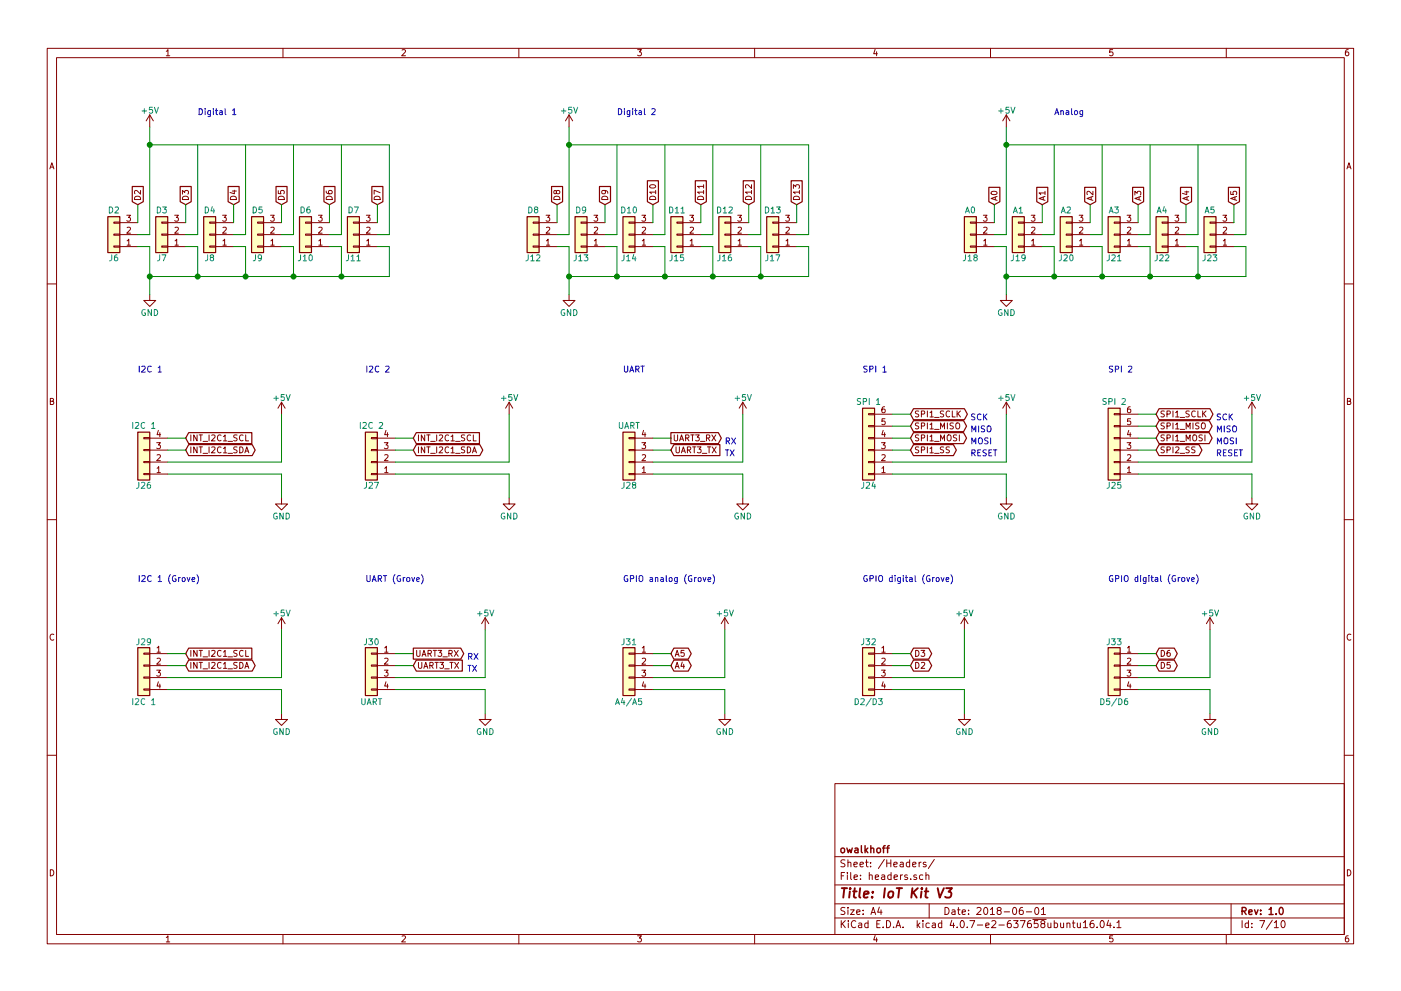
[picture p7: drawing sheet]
<svg xmlns="http://www.w3.org/2000/svg" width="297mm" height="210mm" viewBox="0 0 297 210" stroke-linecap="round" stroke-linejoin="round" font-family="sans-serif">
<g fill="none" stroke="#840000" stroke-width=".21">
<path d="M10 10.3h277v189.9h-277zM12 12.2h273v186.1h-273zM35.3 10.9l.3-.4v1.3M35.3 11.8h.7M60 10.3v1.9M85.2 10.6l.5-.1 .3 .4-.8 .9h.8M110 10.3v1.9M135.2 10.5h.8l-.4 .5 .3 .1 .1 .2-.1 .4-.2 .1-.5-.1M160 10.3v1.9M185.5 10.5l-.3 .9h.8M185.9 11v.8M210 10.3v1.9"/>
<path d="M235.9 10.5h-.6v.6h.6l.1 .5-.3 .2-.4-.1M260 10.3v1.9M285.9 10.5l-.4 .1-.2 .2-.1 .8 .3 .2 .4-.1 .1-.4-.1-.2-.4-.1-.3 .3M10.6 35.8l.4-1.3 .4 1.3M10.7 35.5h.6M31.7 24.4l-.7 1.2M31.7 24.4v2.5M31.7 24.4l.8 1.2M120.6 24.4l-.7 1.2M120.6 24.4v2.5M120.6 24.4l.8 1.2M137.8 39.4a.76 .76 0 0 1 1.2 .2 .74 .74 0 0 1-1.3-.1z"/>
<path d="M149.2 39.5h-1.3l.4 .4M149.2 39.2v.7M159.3 39.2v.8l-.9-.8-.3 .2 .1 .5M168.2 40v-.8l.5 .4 .1-.4h.6l.1 .2-.1 .6M213.4 24.4l-.8 1.2M213.4 24.4v2.5M213.4 24.4l.7 1.2M285.6 35.8l.4-1.3 .4 1.3M285.7 35.5h.6M24.1 47.1h1.3v.3h-1.3zM24.1 49.7h1.3v.2h-1.3zM24.1 52.2h1.3v.2h-1.3z"/>
<path d="M25.4 52.3h3.8M25.4 49.8h3.8M25.4 47.2h3.8M26.9 45.7h.8l-.5 .4 .4 .1v.6l-.2 .1-.5-.1M26.9 51.1l.4-.4v1.3M26.9 48.3l.5-.1 .3 .4-.8 .9h.8M26.9 52h.8M28.6 41.9a.69 .69 0 0 1 .8-.2 .69 .69 0 0 1 .4 .6h-1.3zM29.8 40.4v.8l-.9-.8-.4 .2 .1 .5M34.3 47.1h1.3v.3h-1.3zM34.3 49.7h1.3v.2h-1.3zM34.3 52.2h1.3v.2h-1.3z"/>
<path d="M35.6 52.3h3.8M35.6 49.8h3.8M35.6 47.2h3.8M37 45.7h.8l-.4 .4 .4 .1v.6l-.2 .1-.6-.1M37.1 51.1l.4-.4v1.3M37.1 48.3l.5-.1 .2 .4-.8 .9h.8M37.1 52h.7M38.7 41.2v-.8l.5 .4 .1-.3h.5l.2 .1-.2 .6M38.7 41.9a.69 .69 0 0 1 .8-.2 .69 .69 0 0 1 .5 .6h-1.3zM44.4 47.1h1.3v.3h-1.3zM44.4 49.7h1.3v.2h-1.3zM44.4 52.2h1.3v.2h-1.3z"/>
<path d="M45.7 52.3h3.8M45.7 49.8h3.8M45.7 47.2h3.8M47.2 45.7h.8l-.5 .4 .4 .1v.6l-.1 .1-.6-.1M47.3 51.1l.3-.4v1.3M47.3 48.3l.5-.1 .2 .4-.8 .9h.8M47.3 52h.7M48.9 41.9a.69 .69 0 0 1 .8-.2 .69 .69 0 0 1 .4 .6h-1.3zM49.3 40.5h.8M49.7 40.4v.7l-.9-.3M54.6 47.1h1.3v.3h-1.3zM54.6 49.7h1.3v.2h-1.3z"/>
<path d="M54.6 52.2h1.3v.2h-1.3zM55.9 52.3h3.8M55.9 49.8h3.8M55.9 47.2h3.8M57.4 45.7h.7l-.4 .4 .4 .1v.6l-.2 .1-.5-.1M57.4 51.1l.4-.4v1.3M57.4 48.3l.5-.1 .2 .4-.7 .9h.7M57.4 52h.7M59 40.5v.6h.6v-.6h.5l.2 .1-.2 .5M59.1 41.9a.69 .69 0 0 1 .7-.2 .69 .69 0 0 1 .5 .6h-1.3zM64.8 47.1h1.2v.3h-1.2zM64.8 49.7h1.2v.2h-1.2z"/>
<path d="M64.8 52.2h1.2v.2h-1.2zM66 52.3h3.8M66 49.8h3.8M66 47.2h3.8M67.5 45.7h.8l-.4 .4 .3 .1v.6l-.1 .1-.6-.1M67.6 51.1l.3-.4v1.3M67.6 48.3l.5-.1 .2 .4-.8 .9h.8M67.6 52h.7M69.2 40.5v.4l.3 .2h.7l.2-.2-.1-.4h-.6l-.1 .4 .3 .2M69.2 41.9a.69 .69 0 0 1 .8-.2 .69 .69 0 0 1 .4 .6h-1.2zM74.9 47.1h1.3v.3h-1.3zM74.9 49.7h1.3v.2h-1.3z"/>
<path d="M74.9 52.2h1.3v.2h-1.3zM76.2 52.3h3.8M76.2 49.8h3.8M76.2 47.2h3.8M77.7 45.7h.8l-.5 .4 .4 .1v.6l-.2 .1-.5-.1M77.7 51.1l.4-.4v1.3M77.7 48.3l.5-.1 .3 .4-.8 .9h.8M77.7 52h.8M79.4 41.9a.69 .69 0 0 1 .8-.2 .69 .69 0 0 1 .4 .6h-1.3zM80.6 40.9l-1.3-.5v.8M113 47.1h1.3v.3h-1.3zM113 49.7h1.3v.2h-1.3z"/>
<path d="M113 52.2h1.3v.2h-1.3zM114.3 52.3h3.8M114.3 49.8h3.8M114.3 47.2h3.8M115.8 45.7h.8l-.5 .4 .4 .1v.6l-.2 .1-.5-.1M115.8 51.1l.4-.4v1.3M115.8 48.3l.5-.1 .3 .4-.8 .9h.8M115.8 52h.8M117.5 41.9a.69 .69 0 0 1 .8-.2 .69 .69 0 0 1 .4 .6h-1.3zM118 40.6l.2-.2 .4 .1 .1 .1-.1 .4-.4 .1-.2-.1-.2-.5h-.3v.5l.2 .1 .3-.2M123.2 47.1h1.3v.3h-1.3zM123.2 49.7h1.3v.2h-1.3z"/>
<path d="M123.2 52.2h1.3v.2h-1.3zM124.5 52.3h3.8M124.5 49.8h3.8M124.5 47.2h3.8M125.9 45.7h.8l-.4 .4 .4 .1v.6l-.2 .1-.6-.1M126 51.1l.4-.4v1.3M126 48.3l.5-.1 .2 .4-.8 .9h.8M126 52h.7M127.6 41.9a.69 .69 0 0 1 .8-.2 .69 .69 0 0 1 .5 .6h-1.3zM128.1 40.4l.3 .2-.1 .4-.6 .1-.1-.5 .2-.2 .7 .1 .4 .3v.2M133.3 47.1h1.3v.3h-1.3zM133.3 49.7h1.3v.2h-1.3z"/>
<path d="M133.3 52.2h1.3v.2h-1.3zM134.6 52.3h3.8M134.6 49.8h3.8M134.6 47.2h3.8M136.1 45.7h.8l-.5 .4 .4 .1v.6l-.1 .1-.6-.1M136.2 51.1l.3-.4v1.3M136.2 48.3l.5-.1 .2 .4-.8 .9h.8M136.2 52h.7M137.8 41.9a.69 .69 0 0 1 .8-.2 .69 .69 0 0 1 .4 .6h-1.3zM139 40.8h-1.3l.4 .3M139 40.4v.7M143.5 47.1h1.3v.3h-1.3z"/>
<path d="M143.5 49.7h1.3v.2h-1.3zM143.5 52.2h1.3v.2h-1.3zM144.8 52.3h3.8M144.8 49.8h3.8M144.8 47.2h3.8M146.3 45.7h.7l-.4 .4 .4 .1v.6l-.2 .1-.5-.1M146.3 51.1l.4-.4v1.3M146.3 48.3l.5-.1 .2 .4-.7 .9h.7M146.3 52h.7M148 41.9a.69 .69 0 0 1 .7-.2 .69 .69 0 0 1 .5 .6h-1.3zM149.2 40.8h-1.3l.4 .3M149.2 40.4v.7"/>
<path d="M153.7 47.1h1.2v.3h-1.2zM153.7 49.7h1.2v.2h-1.2zM153.7 52.2h1.2v.2h-1.2zM154.9 52.3h3.8M154.9 49.8h3.8M154.9 47.2h3.8M156.4 45.7h.8l-.4 .4 .3 .1v.6l-.1 .1-.6-.1M156.5 51.1l.3-.4v1.3M156.5 48.3l.5-.1 .2 .4-.8 .9h.8M156.5 52h.7M158.1 41.9a.69 .69 0 0 1 .8-.2 .69 .69 0 0 1 .4 .6h-1.2zM159.3 40.8h-1.2l.3 .3"/>
<path d="M159.3 40.4v.7M163.8 47.1h1.3v.3h-1.3zM163.8 49.7h1.3v.2h-1.3zM163.8 52.2h1.3v.2h-1.3zM165.1 52.3h3.8M165.1 49.8h3.8M165.1 47.2h3.8M166.6 45.7h.8l-.5 .4 .4 .1v.6l-.2 .1-.5-.1M166.6 51.1l.4-.4v1.3M166.6 48.3l.5-.1 .3 .4-.8 .9h.8M166.6 52h.8M168.3 41.9a.69 .69 0 0 1 .8-.2 .69 .69 0 0 1 .4 .6h-1.3z"/>
<path d="M169.5 40.8h-1.3l.4 .3M169.5 40.4v.7M205.7 47.1h1.3v.3h-1.3zM205.7 49.7h1.3v.2h-1.3zM205.7 52.2h1.3v.2h-1.3zM207 52.3h3.8M207 49.8h3.8M207 47.2h3.8M208.5 45.7h.8l-.5 .4 .4 .1v.6l-.2 .1-.5-.1M208.6 51.1l.3-.4v1.3M208.6 48.3l.4-.1 .3 .4-.8 .9h.8M208.6 52h.7"/>
<path d="M210.2 40.8a.76 .76 0 0 1 1.2 .2 .74 .74 0 0 1-1.3-.1zM211 41.8v.6M211.4 41.7l-1.3 .4 1.3 .4M215.9 47.1h1.3v.3h-1.3zM215.9 49.7h1.3v.2h-1.3zM215.9 52.2h1.3v.2h-1.3zM217.2 52.3h3.8M217.2 49.8h3.8M217.2 47.2h3.8M218.6 45.7h.8l-.4 .4 .4 .1v.6l-.2 .1-.6-.1M218.7 51.1l.4-.4v1.3M218.7 48.3l.5-.1 .2 .4-.8 .9h.8"/>
<path d="M218.7 52h.7M221.2 41.8v.6M221.6 41.7l-1.3 .4 1.3 .4M221.6 40.9h-1.3l.3 .4M221.6 40.6v.7M226.1 47.1h1.2v.3h-1.2zM226.1 49.7h1.2v.2h-1.2zM226.1 52.2h1.2v.2h-1.2zM227.3 52.3h3.8M227.3 49.8h3.8M227.3 47.2h3.8M228.8 45.7h.8l-.4 .4 .3 .1v.6l-.1 .1-.6-.1"/>
<path d="M228.9 51.1l.3-.4v1.3M228.9 48.3l.5-.1 .2 .4-.8 .9h.8M228.9 52h.7M231.3 41.8v.6M231.7 41.7l-1.2 .4 1.2 .4M231.7 40.6v.8l-.9-.8-.3 .2 .1 .5M236.2 47.1h1.3v.3h-1.3zM236.2 49.7h1.3v.2h-1.3zM236.2 52.2h1.3v.2h-1.3zM237.5 52.3h3.8M237.5 49.8h3.8M237.5 47.2h3.8"/>
<path d="M239 45.7h.8l-.5 .4 .4 .1v.6l-.2 .1-.5-.1M239 51.1l.4-.4v1.3M239 48.3l.5-.1 .3 .4-.8 .9h.8M239 52h.8M240.6 41.4v-.8l.5 .4 .1-.4h.6l.1 .2-.1 .6M241.5 41.8v.6M241.9 41.7l-1.3 .4 1.3 .4M246.4 47.1h1.2v.3h-1.2zM246.4 49.7h1.2v.2h-1.2zM246.4 52.2h1.2v.2h-1.2zM247.6 52.3h3.9M247.6 49.8h3.9"/>
<path d="M247.6 47.2h3.9M249.1 45.7h.8l-.4 .4 .4 .1v.6l-.2 .1-.6-.1M249.2 51.1l.4-.4v1.3M249.2 48.3l.5-.1 .2 .4-.8 .9h.8M249.2 52h.7M251.2 40.7h.8M251.6 40.5v.8l-.9-.3M251.7 41.8v.6M252 41.7l-1.2 .4 1.2 .4M256.5 47.1h1.3v.3h-1.3zM256.5 49.7h1.3v.2h-1.3zM256.5 52.2h1.3v.2h-1.3z"/>
<path d="M257.8 52.3h3.8M257.8 49.8h3.8M257.8 47.2h3.8M259.3 45.7h.8l-.5 .4 .4 .1v.6l-.2 .1-.5-.1M259.4 51.1l.3-.4v1.3M259.4 48.3l.4-.1 .3 .4-.8 .9h.8M259.4 52h.7M260.9 40.6v.6l.6 .1v-.7h.6l.1 .2-.1 .5M261.8 41.8v.6M262.2 41.7l-1.3 .4 1.3 .4M10 60.2h2M31.7 62.5v1.2h1.3l-1.3 1.3-1.2-1.3h1.2"/>
<path d="M120.6 62.5v1.2h1.3l-1.3 1.3-1.2-1.3h1.2M213.4 62.5v1.2h1.2l-1.2 1.3-1.3-1.3h1.3M285 60.2h2M10.7 85.1h.5l.1-.5-.6-.1v1.3h.5l.2-.4-.3-.3M30.5 92.8h1.2v.3h-1.2zM30.5 95.4h1.2v.2h-1.2zM30.5 97.9h1.2v.3h-1.2zM31.7 98h3.9M31.7 95.5h3.9M31.7 93h3.9M33.2 93.9h.8l-.4 .5 .4 .1v.6l-.2 .1-.6-.1M33.3 99.4l.4-.4v1.3"/>
<path d="M33.3 96.6l.5-.1 .2 .3-.8 .9h.8M33.6 91.3l-.3 .9h.8M33.9 91.8v.9M40.5 92.3v1.2M40.5 94.8v1.3M41.8 94.8v1.3l-.7-1.3v1.3M41.8 92.3v1.2l-.7-1.2v1.2M42.2 92.3h.7M42.2 94.8h.7M42.6 92.3v1.2M42.6 94.8v1.3M43.1 93.6h.9"/>
<path d="M43.1 96.2h.9M44.3 92.3v1.2M44.3 94.8v1.3M44.9 94.9l.5-.1 .2 .4-.8 .9h.8M44.9 92.4l.5-.1 .2 .3-.8 .9h.8M46.9 94.9a.56 .56 0 0 0-.8 .5 .56 .56 0 0 0 .8 .6M46.9 92.4a.56 .56 0 0 0-.8 .5 .56 .56 0 0 0 .8 .5M47.4 95.2l.3-.4v1.3M47.4 92.6l.3-.3v1.2M47.4 96.1h.7M47.4 93.5h.7M48.3 93.6h1"/>
<path d="M48.3 96.2h1M50.3 94.9h-.6l-.1 .4a.54 .54 0 0 1 .6 .7l-.2 .1-.4-.1M50.3 92.3h-.6l-.1 .5a.54 .54 0 0 1 .6 .6l-.2 .1h-.4M50.8 94.8a.64 .64 0 0 1 .7 .6 .64 .64 0 0 1-.7 .7zM51.5 92.4a.56 .56 0 0 0-.7 .5 .56 .56 0 0 0 .7 .5M51.9 96.1l.4-1.3 .5 1.3M52 95.7h.6M52.1 92.3v1.2h.6M59.7 85.3l-.8 1.3M59.7 85.3v2.6M59.7 85.3l.8 1.3M78.7 92.8h1.3v.3h-1.3z"/>
<path d="M78.7 95.4h1.3v.2h-1.3zM78.7 97.9h1.3v.3h-1.3zM80 98h3.8M80 95.5h3.8M80 93h3.8M81.5 93.9h.8l-.5 .5 .4 .1v.6l-.2 .1-.5-.1M81.6 99.4l.3-.4v1.3M81.6 96.6l.4-.1 .3 .3-.8 .9h.8M81.8 91.3l-.2 .9h.7M82.1 91.8v.9M88.7 92.3v1.2M88.7 94.8v1.3"/>
<path d="M90 94.8v1.3l-.7-1.3v1.3M90 92.3v1.2l-.7-1.2v1.2M90.5 92.3h.7M90.5 94.8h.7M90.8 92.3v1.2M90.8 94.8v1.3M91.3 93.6h1M91.3 96.2h1M92.6 92.3v1.2M92.6 94.8v1.3M93.1 94.9l.5-.1 .3 .4-.8 .9h.8M93.1 92.4l.5-.1 .3 .3-.8 .9h.8"/>
<path d="M95.1 94.9a.56 .56 0 0 0-.7 .5 .56 .56 0 0 0 .7 .6M95.1 92.4a.56 .56 0 0 0-.7 .5 .56 .56 0 0 0 .7 .5M95.6 95.2l.4-.4v1.3M95.6 92.6l.4-.3v1.2M95.6 96.1h.7M95.6 93.5h.7M96.6 93.6h1M96.6 96.2h1M98.5 94.9h-.6v.4a.54 .54 0 0 1 .6 .7l-.2 .1-.5-.1M98.5 92.3h-.6v.5a.54 .54 0 0 1 .6 .6l-.2 .1h-.5M99.1 94.8a.64 .64 0 0 1 .7 .6 .64 .64 0 0 1-.7 .7zM99.8 92.4a.56 .56 0 0 0-.8 .5 .56 .56 0 0 0 .8 .5"/>
<path d="M100.2 96.1l.4-1.3 .4 1.3M100.3 95.7h.6M100.4 92.3v1.2h.6M107.9 85.3l-.7 1.3M107.9 85.3v2.6M107.9 85.3l.8 1.3M133.3 92.8h1.3v.3h-1.3zM133.3 95.4h1.3v.2h-1.3zM133.3 97.9h1.3v.3h-1.3zM134.6 98h3.8M134.6 95.5h3.8M134.6 93h3.8"/>
<path d="M136.1 93.9h.8l-.5 .5 .4 .1v.6l-.1 .1-.6-.1M136.2 99.4l.3-.4v1.3M136.2 96.6l.5-.1 .2 .3-.8 .9h.8M136.4 91.3l-.2 .9h.7M136.8 91.8v.9M143 92.3v1l.2 .2h.2l.3-.2v-1M143.3 94.8v1l.3 .3h.2l.2-.3v-1M144.1 93.5l.4-1.2 .4 1.2M144.2 93.2h.6M144.5 96.1l.4-1.3 .4 1.3M144.6 95.7h.6M145.4 92.9h.6v-.5l-.6-.1v1.2"/>
<path d="M145.7 92.9l.4 .6M145.7 95.5l.7-.1v-.5l-.7-.1v1.3M146 95.5l.5 .6M146.5 92.3h.7M146.8 92.3v1.2M146.8 94.8h.7M147.2 94.8v1.3M147.5 92.3h.8l-.5 .5 .4 .1v.5l-.2 .1-.5-.1M147.9 94.8h.7l-.4 .5 .4 .1v.6l-.2 .1-.5-.1M148.5 93.6h1M148.9 96.2h1M149.8 92.9h.6v-.5l-.6-.1v1.2"/>
<path d="M150 94.8h.7M150.1 92.9l.4 .6M150.3 94.8v1.3M150.9 92.3l.9 1.2M151 94.8l.8 1.3M151.8 92.3l-.9 1.2M151.8 94.8l-.8 1.3M157.5 85.3l-.8 1.3M157.5 85.3v2.6M157.5 85.3l.7 1.3M184.1 87.8h1.3v.2h-1.3zM184.1 90.3h1.3v.2h-1.3z"/>
<path d="M184.1 92.8h1.3v.3h-1.3zM184.1 95.4h1.3v.2h-1.3zM184.1 97.9h1.3v.3h-1.3zM185.4 98h3.8M185.4 95.5h3.8M185.4 93h3.8M185.4 90.4h3.8M185.4 87.9h3.8M186.9 93.9h.8l-.5 .5 .4 .1v.6l-.1 .1-.6-.1M187 99.4l.3-.4v1.3M187 96.6l.5-.1 .2 .3-.8 .9h.8M187.2 91.3l-.2 .9h.7"/>
<path d="M187.6 86.3l-.4 .1-.2 .2v.7l.2 .3 .4-.2v-.6h-.4l-.2 .2M187.6 91.8v.9M187.6 88.8h-.6v.6h.6v.6l-.1 .1-.5-.1M194.8 94.9h-.6l-.1 .4a.54 .54 0 0 1 .6 .7l-.1 .1-.5-.1M194.8 92.3h-.6l-.1 .5a.54 .54 0 0 1 .6 .6l-.1 .1h-.5M194.8 89.8h-.6l-.1 .4a.54 .54 0 0 1 .6 .7l-.1 .1-.5-.1M194.8 87.2h-.6l-.1 .5a.54 .54 0 0 1 .6 .6l-.1 .2-.5-.1M195.4 95.5l.6-.1v-.5l-.6-.1v1.3M195.4 92.9h.6v-.5l-.6-.1v1.2M195.4 90.4l.6-.1v-.5l-.6-.1v1.3M195.4 87.9l.6-.1v-.5l-.6-.1v1.3M196.6 87.2v1.3"/>
<path d="M196.6 89.7v1.3M196.6 92.3v1.2M196.6 94.8v1.3M197.2 95.2l.3-.4v1.3M197.2 92.6l.3-.3v1.2M197.2 90.1l.3-.4v1.3M197.2 87.5l.3-.3v1.3M197.2 96.1h.7M197.2 93.5h.7M197.2 91h.7M197.2 88.5h.7M198.1 93.6h1"/>
<path d="M198.1 96.2h1M198.1 91.1h1M198.1 88.6h1M199.4 93.5v-1.2l.4 .9 .5-.9v1.2M199.4 91v-1.3l.4 .9 .5-.9v1.3M200.1 94.9h-.6l-.1 .4a.54 .54 0 0 1 .6 .7l-.2 .1-.4-.1M200.1 87.2h-.6l-.1 .5a.54 .54 0 0 1 .6 .6l-.2 .2-.4-.1M200.9 92.5l.2-.2h.4l.2 .8a.42 .42 0 0 1-.3 .4 .42 .42 0 0 1-.4 0l-.2-.4zM200.9 89.7v1.3M201.3 94.9h-.6l-.1 .4a.54 .54 0 0 1 .6 .7l-.1 .1-.5-.1M201.3 87.3a.56 .56 0 0 0-.7 .5 .56 .56 0 0 0 .7 .5M201.9 87.2v1.3h.6"/>
<path d="M202.1 89.8h-.6v.4a.54 .54 0 0 1 .6 .7l-.2 .1-.5-.1M202.7 89.9l.2-.2 .4 .1 .2 .8a.42 .42 0 0 1-.2 .4 .42 .42 0 0 1-.5-.1l-.2-.3zM202.8 92.3h-.6v.5a.54 .54 0 0 1 .6 .6l-.2 .1h-.5M202.9 87.2v1.3M203.1 87.7l.5 .8M203.4 92.3v1.2M203.6 87.2l-.7 .7M213.4 85.3v2.6M213.4 85.3l-.8 1.3M213.4 85.3l.7 1.3M236.2 87.8h1.3v.2h-1.3zM236.2 90.3h1.3v.2h-1.3z"/>
<path d="M236.2 92.8h1.3v.3h-1.3zM236.2 95.4h1.3v.2h-1.3zM236.2 97.9h1.3v.3h-1.3zM237.5 98h3.8M237.5 95.5h3.8M237.5 93h3.8M237.5 90.4h3.8M237.5 87.9h3.8M239 93.9h.8l-.5 .5 .4 .1v.6l-.2 .1-.5-.1M239 99.4l.4-.4v1.3M239 96.6l.5-.1 .3 .3-.8 .9h.8M239.3 91.3l-.3 .9h.8"/>
<path d="M239.6 86.3l-.3 .1-.2 .2-.1 .7 .3 .3 .4-.2-.1-.6h-.3l-.3 .2M239.6 91.8v.9M239.7 88.8h-.6l-.1 .6h.7v.6l-.2 .1-.5-.1M246.9 94.9h-.6l-.1 .4a.54 .54 0 0 1 .6 .7l-.2 .1-.4-.1M246.9 92.3h-.6l-.1 .5a.54 .54 0 0 1 .6 .6l-.2 .1h-.4M246.9 89.8h-.6l-.1 .4a.54 .54 0 0 1 .6 .7l-.2 .1-.4-.1M246.9 87.2h-.6l-.1 .5a.54 .54 0 0 1 .6 .6l-.2 .2-.4-.1M247.4 95.5l.6-.1 .1-.5-.7-.1v1.3M247.4 92.9h.6l.1-.5-.7-.1v1.2M247.4 90.4l.6-.1 .1-.5-.7-.1v1.3M247.4 87.9l.6-.1 .1-.5-.7-.1v1.3M248.7 87.2v1.3"/>
<path d="M248.7 89.7v1.3M248.7 92.3v1.2M248.7 94.8v1.3M249.3 94.9l.4-.1 .3 .4-.8 .9h.8M249.3 92.6l.3-.3v1.2M249.3 90.1l.3-.4v1.3M249.3 87.5l.3-.3v1.3M249.3 93.5h.7M249.3 91h.7M249.3 88.5h.7M250.2 93.6h1M250.2 96.2h1"/>
<path d="M250.2 91.1h1M250.2 88.6h1M251.5 93.5v-1.2l.4 .9 .4-.9v1.2M251.5 91v-1.3l.4 .9 .4-.9v1.3M252.1 94.9h-.6v.4a.54 .54 0 0 1 .6 .7l-.2 .1-.5-.1M252.1 87.2h-.6v.5a.54 .54 0 0 1 .6 .6l-.2 .2-.5-.1M252.9 92.5l.3-.2h.3l.2 .8a.42 .42 0 0 1-.2 .4 .42 .42 0 0 1-.4 0l-.2-.4zM252.9 89.7v1.3M253.4 94.9h-.6l-.1 .4a.54 .54 0 0 1 .6 .7l-.2 .1-.4-.1M253.4 87.3a.56 .56 0 0 0-.8 .5 .56 .56 0 0 0 .8 .5M254 87.2v1.3h.6M254.2 89.8h-.6l-.1 .4a.54 .54 0 0 1 .7 .7l-.2 .1-.5-.1"/>
<path d="M254.8 89.9l.2-.2 .4 .1 .1 .8a.42 .42 0 0 1-.2 .4 .42 .42 0 0 1-.4-.1l-.2-.3zM254.9 92.3h-.6v.5a.54 .54 0 0 1 .6 .6l-.2 .1h-.5M255 87.2v1.3M255.2 87.7l.5 .8M255.5 92.3v1.2M255.7 87.2l-.7 .7M265.4 85.3l-.7 1.3M265.4 85.3v2.6M265.4 85.3l.8 1.3M285.7 85.1h.5l.1-.5-.6-.1v1.3h.5l.2-.4-.3-.3M10 110.3h2M30.5 100.5h1.2v.2h-1.2z"/>
<path d="M31.7 100.6h3.9M33.3 100.3h.7M59.7 105.7v1.2h1.3l-1.3 1.3-1.3-1.3h1.3M78.7 100.5h1.3v.2h-1.3zM80 100.6h3.8M81.6 100.3h.7M107.9 105.7v1.2h1.3l-1.3 1.3-1.2-1.3h1.2M133.3 100.5h1.3v.2h-1.3zM134.6 100.6h3.8M136.2 100.3h.7M157.5 105.7v1.2h1.2l-1.2 1.3-1.3-1.3h1.3M184.1 100.5h1.3v.2h-1.3z"/>
<path d="M185.4 100.6h3.8M187 100.3h.7M213.4 105.7v1.2h1.2l-1.2 1.3-1.3-1.3h1.3M236.2 100.5h1.3v.2h-1.3zM237.5 100.6h3.8M239 100.3h.8M265.4 105.7v1.2h1.3l-1.3 1.3-1.2-1.3h1.2M285 110.3h2M11.4 134.6a.58 .58 0 0 0-.8 .6 .58 .58 0 0 0 .8 .5M30.5 138.6h1.2v.2h-1.2zM31.7 138.7h3.9M33.3 137.5l.4-.4v1.3"/>
<path d="M33.3 139.7l.5-.1 .2 .4-.8 .9h.8M33.3 138.4h.7M40.5 138v1.3M41.8 138v1.3l-.7-1.3v1.3M42.2 138h.7M42.6 138v1.3M43.1 139.4h.9M44.3 138v1.3M44.9 138.1l.5-.1 .2 .3-.8 1h.8M46.9 138.1a.56 .56 0 0 0-.8 .5 .56 .56 0 0 0 .8 .5M47.4 138.3l.3-.3v1.3M47.4 139.3h.7"/>
<path d="M48.3 139.4h1M50.3 138h-.6l-.1 .5a.54 .54 0 0 1 .6 .6l-.2 .2-.4-.1M51.5 138.1a.56 .56 0 0 0-.7 .5 .56 .56 0 0 0 .7 .5M52.1 138v1.3h.6M59.7 131.1v2.5M59.7 131.1l-.8 1.2M59.7 131.1l.8 1.2M78.7 138.6h1.3v.2h-1.3zM80 138.7h3.8M81.6 137.5l.3-.4v1.3M81.6 139.7l.4-.1 .3 .4-.8 .9h.8M81.6 138.4h.7"/>
<path d="M88.3 138v1l.3 .3h.2l.3-.3v-1M89.5 139.3l.4-1.3 .4 1.3M89.6 138.9h.6M90.8 138.7l.6-.1v-.5l-.6-.1v1.3M91.1 138.7l.4 .6M91.8 138h.8M92.2 138v1.3M92.9 138h.7l-.4 .5 .4 .1v.5l-.2 .2-.5-.2M93.9 139.4h1M95.2 138.7l.6-.1v-.5l-.6-.1v1.3M95.5 138.7l.4 .6M96.3 138l.9 1.3"/>
<path d="M97.2 138l-.9 1.3M102.9 131.1l-.8 1.2M102.9 131.1v2.5M102.9 131.1l.7 1.2M133.3 138.6h1.3v.2h-1.3zM134.6 138.7h3.8M136.2 137.5l.3-.4v1.3M136.2 139.7l.5-.1 .2 .4-.8 .9h.8M136.2 138.4h.7M143.2 139.3l.4-1.3 .4 1.3M143.3 138.9h.6M145 138h-.6v.6h.6v.5l-.1 .2-.5-.2"/>
<path d="M153.7 131.1l-.8 1.2M153.7 131.1v2.5M153.7 131.1l.7 1.2M184.1 138.6h1.3v.2h-1.3zM185.4 138.7h3.8M187 137.5l.3-.4v1.3M187 139.7l.5-.1 .2 .4-.8 .9h.8M187 138.4h.7M194.1 138a.64 .64 0 0 1 .8 .6 .64 .64 0 0 1-.8 .7zM195.3 138h.8l-.5 .5 .4 .1v.5l-.2 .2-.5-.2M204.5 131.1l-.8 1.2M204.5 131.1v2.5"/>
<path d="M204.5 131.1l.7 1.2M236.2 138.6h1.3v.2h-1.3zM237.5 138.7h3.8M239 137.5l.4-.4v1.3M239 139.7l.5-.1 .3 .4-.8 .9h.8M239 138.4h.8M246.2 138a.64 .64 0 0 1 .7 .6 .64 .64 0 0 1-.7 .7zM248 138h-.4l-.1 .3-.1 .7 .2 .3 .5-.2-.1-.6h-.4l-.2 .2M256.5 131.1l-.7 1.2M256.5 131.1v2.5M256.5 131.1l.8 1.2M286.4 134.6a.58 .58 0 0 0-.8 .6 .58 .58 0 0 0 .8 .5"/>
<path d="M30.5 146.2h1.2v.2h-1.2zM30.5 143.6h1.2v.3h-1.2zM30.5 141.1h1.2v.2h-1.2zM31.7 141.2h3.9M31.7 143.8h3.9M31.7 146.3h3.9M33.2 142.2h.8l-.4 .5 .4 .1v.5l-.2 .2-.6-.2M33.6 144.6l-.3 1h.8M33.9 145.1v.9M40.5 140.5v1.3M41.8 140.5v1.3l-.7-1.3v1.3M42.2 140.5h.7"/>
<path d="M42.6 140.5v1.3M43.1 141.9h.9M44.3 140.5v1.3M44.9 140.6l.5-.1 .2 .4-.8 .9h.8M46.9 140.6a.56 .56 0 0 0-.8 .6 .56 .56 0 0 0 .8 .5M47.4 140.9l.3-.4v1.3M47.4 141.8h.7M48.3 141.9h1M50.3 140.6h-.6l-.1 .4a.54 .54 0 0 1 .6 .7l-.2 .1-.4-.1M50.8 140.5a.64 .64 0 0 1 .7 .7 .64 .64 0 0 1-.7 .6zM51.9 141.8l.4-1.3 .5 1.3M52 141.4h.6"/>
<path d="M59.7 151.4v1.2h1.3l-1.3 1.3-1.3-1.3h1.3M78.7 146.2h1.3v.2h-1.3zM78.7 143.6h1.3v.3h-1.3zM78.7 141.1h1.3v.2h-1.3zM80 141.2h3.8M80 143.8h3.8M80 146.3h3.8M81.5 142.2h.8l-.5 .5 .4 .1v.5l-.2 .2-.5-.2M81.8 144.6l-.2 1h.7M82.1 145.1v.9M88.7 140.5v1l.3 .3h.2l.2-.3v-1M89.9 141.8l.4-1.3 .4 1.3"/>
<path d="M90 141.4h.6M91.1 141.2l.6-.1 .1-.5-.7-.1v1.3M91.4 141.2l.4 .6M92.2 140.5h.7M92.6 140.5v1.3M93.2 140.5h.8l-.4 .5 .4 .1v.6l-.2 .1-.6-.1M94.3 141.9h.9M95.4 140.5h.7M95.7 140.5v1.3M96.4 140.5l.8 1.3M97.2 140.5l-.8 1.3M102.9 151.4v1.2h1.2l-1.2 1.3-1.3-1.3h1.3"/>
<path d="M133.3 146.2h1.3v.2h-1.3zM133.3 143.6h1.3v.3h-1.3zM133.3 141.1h1.3v.2h-1.3zM134.6 141.2h3.8M134.6 143.8h3.8M134.6 146.3h3.8M136.1 142.2h.8l-.5 .5 .4 .1v.5l-.1 .2-.6-.2M136.4 144.6l-.2 1h.7M136.8 145.1v.9M143.2 141.8l.4-1.3 .4 1.3M143.3 141.4h.6M144.7 140.5l-.3 .9h.7"/>
<path d="M145 140.9v.9M153.7 151.4v1.2h1.2l-1.2 1.3-1.3-1.3h1.3M184.1 146.2h1.3v.2h-1.3zM184.1 143.6h1.3v.3h-1.3zM184.1 141.1h1.3v.2h-1.3zM185.4 141.2h3.8M185.4 143.8h3.8M185.4 146.3h3.8M186.9 142.2h.8l-.5 .5 .4 .1v.5l-.1 .2-.6-.2M187.2 144.6l-.2 1h.7M187.6 145.1v.9M194.1 140.5a.64 .64 0 0 1 .8 .7 .64 .64 0 0 1-.8 .6z"/>
<path d="M195.4 140.6l.4-.1 .3 .4-.8 .9h.8M204.5 151.4v1.2h1.2l-1.2 1.3-1.3-1.3h1.3M236.2 146.2h1.3v.2h-1.3zM236.2 143.6h1.3v.3h-1.3zM236.2 141.1h1.3v.2h-1.3zM237.5 141.2h3.8M237.5 143.8h3.8M237.5 146.3h3.8M239 142.2h.8l-.5 .5 .4 .1v.5l-.2 .2-.5-.2M239.3 144.6l-.3 1h.8M239.6 145.1v.9M246.2 140.5a.64 .64 0 0 1 .7 .7 .64 .64 0 0 1-.7 .6z"/>
<path d="M248.1 140.5h-.6l-.1 .6h.7v.6l-.2 .1-.5-.1M256.5 151.4v1.2h1.3l-1.3 1.3-1.2-1.3h1.2M10 160.2h2M177 166.3h108v32h-108zM285 160.2h2M10.7 184.5a.65 .65 0 0 1 .7 .7 .65 .65 0 0 1-.7 .6zM35.3 198.9l.3-.4v1.3M35.3 199.8h.7M60 198.3v1.9M85.2 198.6l.5-.1 .3 .4-.8 .9h.8M110 198.3v1.9M135.2 198.5h.8l-.4 .5 .3 .1 .1 .2-.1 .4-.2 .1-.5-.1"/>
<path d="M160 198.3v1.9M177 194.8h108M177 191.8h108M177 187.8h108M177 181.8h108M178.4 195.3v1.5M178.4 185.8h.5M178.6 196l.6 .8M179.1 185.1h-.7v1.5M179.1 192.6l-.5-.1-.3 .3 .1 .3 .7 .4v.4l-.2 .1-.6-.1M179.1 182.5l-.5-.1-.3 .3 .1 .3 .7 .4v.4l-.2 .1-.6-.1M179.2 195.3l-.8 .9"/>
<path d="M179.7 185.1v.2M179.7 185.6v1M179.8 192.5v.2M179.8 183.1l.2-.2 .4 .1v.9M179.8 182.4v1.5M179.8 193v1M179.9 195.3v.2M179.9 195.8v1M180.3 193h.8l-.8 1h.8M180.4 185.1v1.3l.2 .2M181.1 183.4l.7-.1-.1-.3-.4-.1-.2 .2v.7h.6M181.1 186.1l.7-.1-.1-.3-.4-.1-.2 .2 .1 .7h.5"/>
<path d="M181.4 195.5a.71 .71 0 0 0-1 .5 .71 .71 0 0 0 .8 .8l.2-.1M181.6 193.5l.7-.1v-.3l-.4-.1-.3 .2 .1 .7h.6M182.1 195.9h.6v.9M182.3 183.4l.8-.1-.1-.3-.4-.1-.3 .2 .1 .7h.6M182.4 186.5v.1M182.4 185.7v.1M182.7 196.2l-.7 .3 .2 .3 .5-.1M183 193.9v.1M183 193.1v.1M183.5 182.9h.6M183.7 182.4v1.3l.4 .2M184 195.9l-.4-.1-.3 .3 .1 .6 .2 .1 .4-.1"/>
<path d="M184 195.3v1.5M184.3 185.7l.2-.1 .4 .1v.9M184.3 185.1v1.5M184.6 183.8v.1M184.6 183v.1M184.7 194l.4-1.5 .5 1.5M184.8 193.6h.7M185.5 198.5l-.3 .9h.8M185.6 186.1l.7-.1-.1-.3-.4-.1-.2 .2v.7h.6M185.9 199v.8M185.9 196h.5M186.4 192.5l-.3 1h.9"/>
<path d="M186.6 195.3h-.7v1.5h.7M186.8 193v1M186.9 185.7h.6l.1 .9M187.2 196.7v.1M187.5 182.3l-1.3 2M187.6 186l-.7 .3 .2 .3 .5-.1M188 195.3a.76 .76 0 0 1 .8 .8 .76 .76 0 0 1-.8 .7zM188 182.4v1.5M188 183.1h.9M188.9 182.4v1.5M188.9 185.7l-.4-.1-.3 .3 .1 .6 .2 .1 .4-.1M188.9 185.1v1.5"/>
<path d="M189.5 196.7v.1M189.5 183.4l.7-.1v-.3l-.5-.1-.2 .2 .1 .7h.6M189.6 186.1l.7-.1-.1-.3-.4-.1-.2 .2v.7h.6M190 196.8l.4-1.5 .6 1.5M190.1 196.4h.7M190.9 183h.6v.9M190.9 185.6v1M191.4 185.6l-.5 .3M191.5 196.7v.1M191.5 183.3l-.7 .3 .2 .3 .5-.1M192.4 185.7l-.4-.1-.2 .2 .1 .2 .5 .2v.3h-.6M192.9 183l-.5-.1-.2 .3v.6l.2 .1 .5-.1"/>
<path d="M192.9 182.4v1.5M193.1 186.5v.1M193.5 183.4l.7-.1v-.3l-.5-.1-.2 .2 .1 .7h.6M194.3 185.7l-.3-.1-.3 .2 .1 .2 .5 .2v.3h-.6M194.5 195.3v1.5M194.6 196.3l.4 .5M194.9 182.9v1M195 195.8l-.5 .6M195.3 182.9l-.4 .3M195.7 185.7l-.5-.1-.3 .3 .1 .6 .2 .1 .5-.1M195.7 195.3v.2M195.7 195.8v1"/>
<path d="M196.3 185.7l.2-.1 .4 .1 .1 .9M196.3 183l-.3-.1-.3 .2 .1 .3 .5 .1v.3h-.6M196.3 185.1v1.5M197 191.8v3M197 195.9l-.4-.1-.3 .3 .1 .6 .2 .1 .4-.1M197.7 195.9h.6v.9M198.1 182.3l-1.3 2M198.3 196.2l-.7 .3 .2 .3 .5-.1M199.7 195.9l-.5-.1-.2 .3v.6l.2 .1 .5-.1M199.7 195.3v1.5M200.4 192.5a.76 .76 0 0 1 .8 .8 .76 .76 0 0 1-.8 .7zM201.8 195.2l-.4 1.1h1"/>
<path d="M201.9 193.1h.5l.1 .9M202.2 195.8v1M202.5 193.4l-.7 .3 .2 .3 .5-.1M202.9 196.7v.1M203 193h.6M203.2 192.5v1.3l.4 .2M203.8 195.4l.1-.1a.8 .8 0 0 1 .6 .8 .8 .8 0 0 1-.6 .7 .97 .97 0 0 1-.1-1.4zM204 193.5l.7-.1-.1-.3-.4-.1-.2 .2 .1 .7h.5M205.1 196.7v.1M205.4 193.9v.1M205.4 193.1v.1M205.6 195.3h1.1l-.7 1.5"/>
<path d="M207.1 192.7l.6-.2 .3 .5-.9 1h.9M207.2 196.3h1.2M208.7 192.7l.2-.2a.8 .8 0 0 1 .5 .8 .8 .8 0 0 1-.5 .7l-.3-.5zM209 196.3l.7-.1v-.3l-.5-.1-.2 .2 .1 .7h.6M210 193l.4-.5v1.5M210 194h.8M210 198.3v1.9M210.3 195.5l.6-.2 .3 .5-1 1h1M211.7 193.2l-.3-.3 .1-.2 .2-.2 .4 .1 .2 .2-.1 .2-.5 .2-.3 .3v.2l.3 .3h.3l.3-.3v-.2l-.3-.3M211.8 196.3h1.1M212.9 193.5h1.1M214.3 195.3l-.5 .1a1.11 1.11 0 0 0-.1 1.3l.4 .1 .3-.1v-.5l-.3-.3-.4 .1-.1 .2"/>
<path d="M214.8 192.7l.2-.2a.8 .8 0 0 1 .6 .8 .8 .8 0 0 1-.6 .7l-.3-.5zM214.9 195.3h.9l-.5 .6 .5 .1v.7l-.2 .1-.7-.1M216.3 195.3h1l-.6 1.5M216.8 192.5l-.4 .1a1.11 1.11 0 0 0-.1 1.3l.4 .1 .2-.1 .1-.5-.3-.3-.4 .1-.2 .2M217.6 193.5h1.1M218.5 195.3l-.4 .1a1.11 1.11 0 0 0-.1 1.3l.4 .1 .2-.1 .1-.5-.3-.3-.4 .1-.2 .2M219 195.1h2.8M219.5 192.7l.2-.2a.8 .8 0 0 1 .6 .8 .8 .8 0 0 1-.6 .7l-.3-.5zM220 195.3h-.7v.7h.7l.1 .2-.1 .5-.2 .1-.5-.1M220.8 193l.4-.5v1.5M220.8 194h.9M221 196l-.3-.3 .1-.2 .2-.2 .4 .1 .1 .2v.2l-.5 .2-.3 .3 .1 .4 .2 .1h.3l.2-.3v-.2l-.2-.3"/>
<path d="M222.2 195.8v.9l.4 .1 .2-.1M222.8 195.8v1M223.5 195.9l.5-.1 .2 .3-.1 .6h-.6M223.5 195.3v1.5M224.9 195.8v.9l.4 .1 .2-.1M225.5 195.8v1M226.2 196l.2-.2 .4 .1v.9M226.2 195.8v1M227.4 195.8h.5M227.6 195.3v1.3l.3 .2M228.4 195.8l.1 .9 .4 .1 .2-.1M229.1 195.8v1"/>
<path d="M229.7 195.8l.4-.5v1.5M229.7 196.8h.9M231.8 195.3l-.4 .1a1.11 1.11 0 0 0-.1 1.3l.4 .1 .2-.1 .1-.5-.3-.3-.4 .1-.2 .2M232.6 196.7v.1M233.4 195.5l.2-.2a.8 .8 0 0 1 .5 .8 .8 .8 0 0 1-.5 .7l-.4-.5zM235 195.2l-.3 1.1h.9M235.4 195.8v1M235.9 198.5h-.6v.7l.6-.1 .1 .5-.3 .2-.4-.1M236.2 196.7v.1M236.8 195.8l.4-.5v1.5M236.8 196.8h.9M260 198.3v1.9"/>
<path d="M261 191.8v6.5M263.3 195.3v1.5M264.7 195.9l-.4-.1-.3 .3 .1 .6 .2 .1 .4-.1M264.7 195.3v1.5M265.4 196.7v.1M265.4 195.9v.1M267.1 195.3h1l-.6 1.5M269.7 195.2l-1.2 2M270.2 195.8l.4-.5v1.5M270.2 196.8h.8M271.8 195.5l.2-.2a.8 .8 0 0 1 .5 .8 .8 .8 0 0 1-.5 .7l-.4-.5zM285.7 184.5a.65 .65 0 0 1 .7 .7 .65 .65 0 0 1-.7 .6z"/>
<path d="M285.9 198.5l-.4 .1-.2 .3-.1 .7 .3 .2 .4-.1 .1-.4-.1-.2-.4-.1-.3 .3"/>
</g>
<g fill="none" stroke="#840000" stroke-width=".3">
<path d="M179.6 179.9l.3 1 .2-.7 .3 .7 .3-1M182.6 179.4v1.3l.2 .2M183.4 179.4v1.5M184 179.9l-.6 .6M184.6 179.4v1.5M187.1 179.9h.6M187.7 179.4l-.4 .2v1.3M188 179.9h.5M188.5 179.4l-.3 .2v1.3M178.4 180.1l.2-.2 .4 .2 .1 .5-.2 .2-.3 .1-.2-.1zM181.3 180h.6v.9M181.9 180.3l-.7 .3 .2 .3 .5-.1"/>
<path d="M183.6 180.4l.4 .5M184.6 180.1l.2-.2 .4 .1 .1 .9M186 180.1l.2-.2 .4 .2 .1 .5-.1 .2-.4 .1-.2-.1zM263.3 193.3l.8-.1 .1-.2-.1-.3-.2-.2h-.6v1.5M263.7 193.3l.5 .7M264.8 193.5l.7-.1-.1-.3-.4-.1-.2 .2v.7h.6M266 193l.3 1 .4-1M267.3 193.9v.1M267.3 193.1v.1M269.1 193l.4-.5v1.5M269.1 194h.8M270.6 193.9v.1"/>
<path d="M271.3 192.7l.3-.2a.8 .8 0 0 1 .5 .8 .8 .8 0 0 1-.5 .7l-.4-.5z"/>
</g>
<g fill="none" stroke="#840000" stroke-width=".41">
<path d="M178.5 188.4h1.1M179 188.4l-.2 2M180.2 189.1l-.2 1.3M180.3 188.4l-.1 .2 .2-.1-.1-.1-.1 .2M180.9 189.1h.7M181.2 188.4l-.2 1.8 .1 .1 .4 .1M182.4 188.4l-.2 1.8 .2 .2M183.2 189.8l.9-.2v-.4l-.6-.1-.3 .3v.9h.7M184.9 190.3v.1M185.1 189.2l-.1 .2-.1-.1 .2-.1-.1 .2M187.6 188.4l-.2 2M188.5 189.3l.3-.2 .6 .2-.1 .8-.4 .3-.5-.1z"/>
<path d="M190.1 188.4h1.2M190.7 188.4l-.3 2M193.4 188.4l-.2 2M193.6 189.3l.8 1.1M194.6 188.4l-1.3 1.2M195.4 189.1l-.2 1.3M195.5 188.4l-.1 .2 .2-.1-.1-.1-.1 .2M196.1 189.1h.7M196.4 188.4l-.2 1.8 .1 .1 .4 .1M198.8 188.4l.4 2 .9-2M200.6 188.4h1.3l-.8 .8a.48 .48 0 0 1 .6 .4l-.3 .7-.7 .1-.3-.1"/>
</g>
<g fill="#ffffc2" stroke="#ffffc2" stroke-width=".21">
<path d="M204.5 46h2.5v7.6h-2.5z"/>
<path d="M214.6 46h2.6v7.6h-2.6z"/>
<path d="M224.8 46h2.5v7.6h-2.5z"/>
<path d="M234.9 46h2.6v7.6h-2.6z"/>
<path d="M245.1 46h2.5v7.6h-2.5z"/>
<path d="M255.3 46h2.5v7.6h-2.5z"/>
<path d="M22.9 46h2.5v7.6h-2.5z"/>
<path d="M33 46h2.6v7.6h-2.6z"/>
<path d="M43.2 46h2.5v7.6h-2.5z"/>
<path d="M53.3 46h2.6v7.6h-2.6z"/>
<path d="M63.5 46h2.5v7.6h-2.5z"/>
<path d="M73.7 46h2.5v7.6h-2.5z"/>
<path d="M111.8 46h2.5v7.6h-2.5z"/>
<path d="M121.9 46h2.6v7.6h-2.6z"/>
<path d="M132.1 46h2.5v7.6h-2.5z"/>
<path d="M142.2 46h2.6v7.6h-2.6z"/>
<path d="M152.4 46h2.5v7.6h-2.5z"/>
<path d="M162.6 46h2.5v7.6h-2.5z"/>
<path d="M132.1 91.7h2.5v10.1h-2.5z"/>
<path d="M29.2 91.7h2.5v10.1h-2.5z"/>
<path d="M77.5 91.7h2.5v10.1h-2.5z"/>
<path d="M182.9 86.6h2.5v15.2h-2.5z"/>
<path d="M234.9 86.6h2.6v15.2h-2.6z"/>
<path d="M29.2 137.4h2.5v10.2h-2.5z"/>
<path d="M77.5 137.4h2.5v10.2h-2.5z"/>
<path d="M132.1 137.4h2.5v10.2h-2.5z"/>
<path d="M182.9 137.4h2.5v10.2h-2.5z"/>
<path d="M234.9 137.4h2.6v10.2h-2.6z"/>
</g>
<g fill="none" stroke="#840000" stroke-width=".25">
<path d="M28 39.6h2.4v3.2l-1.2 .6-1.2-.6zM38.2 39.6h2.3v3.2l-1.1 .6-1.2-.6zM48.4 39.6h2.3v3.2l-1.2 .6-1.1-.6zM58.5 39.6h2.4v3.2l-1.2 .6-1.2-.6zM68.7 39.6h2.3v3.2l-1.2 .6-1.1-.6zM78.8 39.6h2.4v3.2l-1.2 .6-1.2-.6zM116.9 39.6h2.4v3.2l-1.2 .6-1.2-.6zM127.1 39.6h2.3v3.2l-1.1 .6-1.2-.6zM137.3 38.3h2.3v4.5l-1.2 .6-1.1-.6zM147.4 38.3h2.4v4.5l-1.2 .6-1.2-.6zM157.6 38.3h2.3v4.5l-1.2 .6-1.1-.6zM167.7 38.3h2.4v4.5l-1.2 .6-1.2-.6z"/>
<path d="M209.7 39.7h2.3v3.1l-1.2 .6-1.1-.6zM219.8 39.7h2.3v3.1l-1.1 .6-1.2-.6zM230 39.7h2.3v3.1l-1.2 .6-1.1-.6zM240.1 39.7h2.4v3.1l-1.2 .6-1.2-.6zM250.3 39.7h2.3v3.1l-1.1 .6-1.2-.6zM260.5 39.7h2.3v3.1l-1.2 .6-1.1-.6zM22.9 46h2.5v7.6h-2.5zM33 46h2.6v7.6h-2.6zM43.2 46h2.5v7.6h-2.5zM53.3 46h2.6v7.6h-2.6zM63.5 46h2.5v7.6h-2.5zM73.7 46h2.5v7.6h-2.5z"/>
<path d="M111.8 46h2.5v7.6h-2.5zM121.9 46h2.6v7.6h-2.6zM132.1 46h2.5v7.6h-2.5zM142.2 46h2.6v7.6h-2.6zM152.4 46h2.5v7.6h-2.5zM162.6 46h2.5v7.6h-2.5zM204.5 46h2.5v7.6h-2.5zM214.6 46h2.6v7.6h-2.6zM224.8 46h2.5v7.6h-2.5zM234.9 46h2.6v7.6h-2.6zM245.1 46h2.5v7.6h-2.5zM255.3 46h2.5v7.6h-2.5z"/>
<path d="M29.2 91.7h2.5v10.1h-2.5zM40 94.3h13.5l.6 1.2-.6 1.2h-13.5l-.6-1.2zM40 91.8h13.4v2.3h-13.4l-.6-1.1zM77.5 91.7h2.5v10.1h-2.5zM88.3 94.3h13.4l.7 1.2-.7 1.2h-13.4l-.7-1.2zM88.3 91.8h13.4v2.3h-13.4l-.7-1.1zM132.1 91.7h2.5v10.1h-2.5zM142.2 91.8h10.1l.6 1.2-.6 1.1h-10.1zM142.9 94.3h9.7v2.4h-9.7l-.7-1.2zM182.9 86.6h2.5v15.2h-2.5zM193.7 94.3h8.4l.7 1.2-.7 1.2h-8.4l-.7-1.2zM193.7 91.8h10.6l.6 1.2-.6 1.1h-10.6l-.7-1.1z"/>
<path d="M193.7 89.2h10.6l.6 1.2-.6 1.2h-10.6l-.7-1.2zM193.7 86.7h10.8l.6 1.2-.6 1.1h-10.8l-.7-1.1zM234.9 86.6h2.6v15.2h-2.6zM245.7 94.3h8.5l.6 1.2-.6 1.2h-8.5l-.6-1.2zM245.7 91.8h10.7l.6 1.2-.6 1.1h-10.7l-.6-1.1zM245.7 89.2h10.7l.6 1.2-.6 1.2h-10.7l-.6-1.2zM245.7 86.7h10.8l.7 1.2-.7 1.1h-10.8l-.6-1.1zM29.2 137.4h2.5v10.2h-2.5zM40 137.5h13.4v2.3h-13.4l-.6-1.1zM77.5 137.4h2.5v10.2h-2.5zM87.6 137.5h10.1l.6 1.2-.6 1.1h-10.1zM132.1 137.4h2.5v10.2h-2.5z"/>
<path d="M142.9 137.5h3l.7 1.2-.7 1.1h-3l-.7-1.1zM182.9 137.4h2.5v10.2h-2.5zM193.7 137.5h3.2l.6 1.2-.6 1.1h-3.2l-.7-1.1zM234.9 137.4h2.6v10.2h-2.6zM245.7 137.5h3.3l.6 1.2-.6 1.1h-3.3l-.6-1.1zM40 140h13.5l.6 1.2-.6 1.2h-13.5l-.6-1.2zM88.3 140h9.7v2.4h-9.7l-.7-1.2zM142.9 140h3l.7 1.2-.7 1.2h-3l-.7-1.2zM193.7 140h3.2l.6 1.2-.6 1.2h-3.2l-.7-1.2zM245.7 140h3.3l.6 1.2-.6 1.2h-3.3l-.6-1.2z"/>
</g>
<g fill="none" stroke="#008484" stroke-width=".21">
<path d="M30.1 23.5h1M30.6 23.1v.9M32.3 22.8h-.6l-.1 .5h.7v.6l-.2 .1-.5-.1M32.7 22.8l.4 1.2 .5-1.2M119 23.5h1M119.5 23.1v.9M121.2 22.8h-.6l-.1 .5h.7v.6l-.2 .1-.5-.1M121.6 22.8l.4 1.2 .5-1.2M211.7 23.5h1M212.2 23.1v.9M213.9 22.8h-.6v.5h.6v.6l-.2 .1-.4-.1M214.4 22.8l.4 1.2 .4-1.2"/>
<path d="M23.2 43.9a.64 .64 0 0 1 .7 .6 .64 .64 0 0 1-.7 .7zM23.7 54.1l-.1 1-.4 .2M24.4 44l.5-.1 .2 .4-.8 .9h.8M24.8 54.1h-.3l-.2 .3v.7l.2 .2 .4-.1-.1-.6h-.3l-.2 .2M33.4 43.9a.64 .64 0 0 1 .7 .6 .64 .64 0 0 1-.7 .7zM33.9 54.1l-.1 1-.4 .2M34.3 54.1h.9l-.6 1.2M34.5 43.9h.8l-.5 .5 .4 .1v.6l-.1 .1-.6-.1M43.5 43.9a.64 .64 0 0 1 .7 .6 .64 .64 0 0 1-.7 .7zM44 54.1v1l-.5 .2M44.8 54.6l-.2-.2 .1-.3 .5 .1v.3l-.5 .2-.1 .2v.3l.2 .1h.3l.2-.2-.1-.4-.1-.1M45 43.8l-.3 .9h.8"/>
<path d="M45.3 44.3v.9M53.7 43.9a.64 .64 0 0 1 .7 .6 .64 .64 0 0 1-.7 .7zM54.2 54.1l-.1 1-.4 .2M55.4 54.6l-.2 .3-.4-.1v-.6l.4-.1 .2 .2v.7l-.3 .3h-.3M55.5 43.9h-.6v.6h.6v.6l-.1 .1-.5-.1M63.7 54.1v1l-.5 .2M63.8 43.9a.64 .64 0 0 1 .7 .6 .64 .64 0 0 1-.7 .7zM64.3 54.4l.3-.3v1.2M64.3 55.3h.7M65.6 54.2l.2-.1a.67 .67 0 0 1 .4 .6 .67 .67 0 0 1-.4 .6l-.3-.4zM65.6 43.9l-.3 .1-.2 .2-.1 .7 .3 .3 .4-.1-.1-.7h-.3l-.3 .2M73.9 54.1l-.1 1-.4 .2"/>
<path d="M74 43.9a.64 .64 0 0 1 .7 .6 .64 .64 0 0 1-.7 .7zM74.4 54.4l.4-.3v1.2M74.4 55.3h.8M75.1 43.9h.9l-.6 1.3M75.7 54.4l.3-.3v1.2M75.7 55.3h.7M112 54.1l-.1 1-.4 .2M112.1 43.9a.64 .64 0 0 1 .7 .6 .64 .64 0 0 1-.7 .7zM112.5 54.4l.4-.3v1.2M112.5 55.3h.8M113.5 44.4l-.2-.2 .1-.2h.6v.3l-.6 .2-.1 .2 .1 .4 .1 .1h.3l.2-.3v-.3l-.2-.2M113.8 54.2l.4-.1 .3 .3-.8 .9h.8"/>
<path d="M122.1 54.1v1l-.4 .2M122.3 43.9a.64 .64 0 0 1 .7 .6 .64 .64 0 0 1-.7 .7zM122.7 54.4l.4-.3v1.2M122.7 55.3h.7M123.9 54.1h.7l-.4 .5 .4 .1v.5l-.2 .1-.5-.1M124.2 44.4l-.2 .3-.4-.1-.1-.6 .5-.1 .2 .2-.1 .8-.3 .3h-.2M131.8 43.9a.64 .64 0 0 1 .7 .6 .64 .64 0 0 1-.7 .7zM132.3 54.1v1l-.5 .2M132.9 54.4l.3-.3v1.2M132.9 55.3h.7M133 44.3l.4-.4v1.3M133 45.2h.7"/>
<path d="M134.3 44l.2-.1a.67 .67 0 0 1 .5 .6 .67 .67 0 0 1-.5 .7l-.3-.5zM134.4 54l-.3 .9h.7M134.7 54.5v.8M142 43.9a.64 .64 0 0 1 .7 .6 .64 .64 0 0 1-.7 .7zM142.5 54.1l-.1 1-.4 .2M143 54.4l.4-.3v1.2M143 55.3h.7M143.2 44.3l.3-.4v1.3M143.2 45.2h.7M144.4 44.3l.4-.4v1.3M144.4 45.2h.7M144.9 54.1h-.6l-.1 .6h.7v.5l-.2 .1-.5-.1"/>
<path d="M152.1 43.9a.64 .64 0 0 1 .7 .6 .64 .64 0 0 1-.7 .7zM152.6 54.1v1l-.5 .2M153.2 54.4l.3-.3v1.2M153.2 55.3h.7M153.3 44.3l.4-.4v1.3M153.3 45.2h.8M154.6 44l.4-.1 .3 .4-.8 .9h.8M155 54.1h-.4l-.1 .3-.1 .7 .2 .2 .5-.1-.1-.6h-.4l-.2 .2M162.3 43.9a.64 .64 0 0 1 .7 .6 .64 .64 0 0 1-.7 .7zM162.8 54.1l-.1 1-.4 .2M163.3 54.4l.4-.3v1.2M163.3 55.3h.8"/>
<path d="M163.5 44.3l.4-.4v1.3M163.5 45.2h.7M164.5 54.1h.8l-.5 1.2M164.6 43.9h.8l-.4 .5 .4 .1v.6l-.2 .1-.6-.1M204.7 54.1l-.1 1-.4 .2M204.7 45.2l.4-1.3 .4 1.3M204.8 44.8h.6M205.3 54.4l.3-.3v1.2M205.3 55.3h.7M206 44l.2-.1a.67 .67 0 0 1 .4 .6 .67 .67 0 0 1-.4 .7l-.3-.5zM206.7 54.6l-.2-.2 .1-.3 .5 .1v.3l-.5 .2-.1 .2v.3l.2 .1h.3l.2-.2-.1-.4-.1-.1M214.9 54.1l-.1 1-.4 .2"/>
<path d="M214.9 45.2l.4-1.3 .4 1.3M215 44.8h.6M215.4 54.4l.4-.3v1.2M215.4 55.3h.7M216.1 44.3l.3-.4v1.3M216.1 45.2h.7M217.3 54.6l-.2 .3-.4-.1v-.6l.4-.1 .2 .2v.7l-.3 .3h-.3M225 54.1v1l-.5 .2M225 45.2l.4-1.3 .5 1.3M225.1 44.8h.6M225.6 54.2l.5-.1 .2 .3-.8 .9h.8M226.2 44l.5-.1 .2 .4-.7 .9h.7"/>
<path d="M226.9 54.2l.2-.1a.67 .67 0 0 1 .4 .6 .67 .67 0 0 1-.4 .6l-.3-.4zM235.2 54.1l-.1 1-.4 .2M235.2 45.2l.4-1.3 .4 1.3M235.3 44.8h.6M235.7 54.2l.5-.1 .2 .3-.7 .9h.7M236.3 43.9h.8l-.4 .5 .4 .1v.6l-.2 .1-.6-.1M237 54.4l.3-.3v1.2M237 55.3h.7M245.3 54.1v1l-.4 .2M245.3 45.2l.4-1.3 .5 1.3M245.5 44.8h.5M245.9 54.2l.5-.1 .2 .3-.8 .9h.8"/>
<path d="M246.8 43.8l-.2 .9h.7M247.1 54.2l.5-.1 .2 .3-.8 .9h.8M247.1 44.3v.9M255.5 54.1l-.1 1-.4 .2M255.5 45.2l.4-1.3 .4 1.3M255.6 44.8h.6M256.1 54.2l.4-.1 .3 .3-.8 .9h.8M257.2 54.1h.8l-.4 .5 .3 .1v.5l-.1 .1-.6-.1M257.4 43.9h-.6l-.1 .6h.7v.6l-.2 .1-.5-.1M30.8 65.7a.59 .59 0 0 0-.7 .6 .59 .59 0 0 0 .7 .6v-.5h-.2M32.1 65.7v1.2l-.7-1.2v1.2M32.7 65.7a.64 .64 0 0 1 .7 .6 .64 .64 0 0 1-.7 .6z"/>
<path d="M119.7 65.7a.59 .59 0 0 0-.7 .6 .59 .59 0 0 0 .7 .6v-.5h-.2M121 65.7v1.2l-.7-1.2v1.2M121.6 65.7a.64 .64 0 0 1 .7 .6 .64 .64 0 0 1-.7 .6zM212.4 65.7a.59 .59 0 0 0-.7 .6 .59 .59 0 0 0 .7 .6v-.5h-.2M213.7 65.7v1.2l-.7-1.2v1.2M214.3 65.7a.64 .64 0 0 1 .7 .6 .64 .64 0 0 1-.7 .6zM28.1 89.6v1.3M28.7 89.7l.5-.1 .2 .4-.8 .9h.8M30.7 89.7a.56 .56 0 0 0-.8 .6 .56 .56 0 0 0 .8 .5M32.2 90l.3-.4v1.3M32.2 90.9h.7M58.1 84.5h.9"/>
<path d="M58.5 84v1M60.2 83.7h-.6v.6h.6v.6l-.1 .1-.5-.1M60.7 83.7l.4 1.3 .4-1.3M76.4 89.6v1.3M77 89.7l.4-.1 .3 .4-.8 .9h.8M78.9 89.7a.56 .56 0 0 0-.7 .6 .56 .56 0 0 0 .7 .5M80.4 89.7l.5-.1 .2 .4-.8 .9h.8M106.3 84.5h1M106.8 84v1M108.5 83.7h-.6l-.1 .6h.7v.6l-.2 .1-.5-.1M108.9 83.7l.4 1.3 .5-1.3M131.3 89.6v1l.2 .3h.3l.2-.3v-1"/>
<path d="M132.5 90.9l.4-1.3 .4 1.3M132.6 90.5h.6M133.7 90.3l.6-.1 .1-.5-.7-.1v1.3M134 90.3l.4 .6M134.8 89.6h.7M135.2 89.6v1.3M155.9 84.5h.9M156.3 84v1M158 83.7h-.6v.6h.6v.6l-.1 .1-.5-.1M158.5 83.7l.4 1.3 .4-1.3M182.5 84.6h-.6l-.1 .4a.54 .54 0 0 1 .6 .7l-.2 .1-.4-.1M183 85.2l.6-.1 .1-.4-.7-.1v1.2"/>
<path d="M184.3 84.6v1.2M185.8 84.9l.4-.3v1.2M185.8 85.8h.7M211.7 84.5h1M212.2 84v1M213.9 83.7h-.6v.6h.6v.6l-.2 .1-.4-.1M214.4 83.7l.4 1.3 .4-1.3M234.5 84.6h-.6v.4a.54 .54 0 0 1 .6 .7l-.2 .1-.5-.1M235.1 85.2l.6-.1 .1-.4-.7-.1v1.2M236.4 84.6v1.2M237.9 84.7l.5-.1 .2 .3-.8 .9h.8M263.8 84.5h1"/>
<path d="M264.3 84v1M266 83.7h-.6l-.1 .6h.7v.6l-.2 .1-.5-.1M266.4 83.7l.4 1.3 .5-1.3M29.4 102.3v1.1l-.4 .2M30 102.4l.5-.1 .2 .4-.8 .9h.8M31.8 102.3l-.4 .1-.1 .2-.1 .7 .2 .3 .5-.1-.1-.6-.4-.1-.2 .2M58.7 108.9a.59 .59 0 0 0-.7 .6 .59 .59 0 0 0 .7 .6l.1-.5h-.3M60 108.9v1.2l-.7-1.2v1.2M60.7 108.9a.64 .64 0 0 1 .7 .6 .64 .64 0 0 1-.7 .6zM77.7 102.3l-.1 1.1-.4 .2M78.3 102.4l.4-.1 .3 .4-.8 .9h.8M79.4 102.3h.8l-.5 1.3"/>
<path d="M107 108.9a.59 .59 0 0 0-.7 .6 .59 .59 0 0 0 .7 .6v-.5h-.2M108.3 108.9v1.2l-.7-1.2v1.2M108.9 108.9a.64 .64 0 0 1 .7 .6 .64 .64 0 0 1-.7 .6zM132.3 102.3v1.1l-.5 .2M132.9 102.4l.4-.1 .3 .4-.8 .9h.8M134.3 102.9l-.2-.3 .1-.2h.5v.3l-.5 .2-.1 .2v.4l.2 .1h.3l.2-.3-.1-.3-.1-.1M156.5 108.9a.59 .59 0 0 0-.7 .6 .59 .59 0 0 0 .7 .6l.1-.5h-.3M157.8 108.9v1.2l-.7-1.2v1.2M158.4 108.9a.64 .64 0 0 1 .8 .6 .64 .64 0 0 1-.8 .6zM183.1 102.3v1.1l-.5 .2M183.7 102.4l.4-.1 .3 .4-.8 .9h.8M185.2 102.3l-.3 .9h.7"/>
<path d="M185.5 102.7v.9M212.4 108.9a.59 .59 0 0 0-.7 .6 .59 .59 0 0 0 .7 .6v-.5h-.2M213.7 108.9v1.2l-.7-1.2v1.2M214.3 108.9a.64 .64 0 0 1 .7 .6 .64 .64 0 0 1-.7 .6zM235.2 102.3l-.1 1.1-.4 .2M235.7 102.4l.5-.1 .2 .4-.7 .9h.7M237.6 102.3h-.6v.6h.6v.6l-.2 .1-.4-.1M264.5 108.9a.59 .59 0 0 0-.8 .6 .59 .59 0 0 0 .8 .6v-.5h-.2M265.8 108.9v1.2l-.7-1.2v1.2M266.4 108.9a.64 .64 0 0 1 .7 .6 .64 .64 0 0 1-.7 .6zM29.4 135.5v1.1l-.4 .2M30 135.6l.5-.1 .2 .4-.8 .9h.8"/>
<path d="M31.9 136.1l-.2 .2-.4-.1v-.6l.4-.1 .2 .3v.7l-.3 .3h-.3M58.1 130.2h.9M58.5 129.7v1M60.2 129.4h-.6v.6h.6v.6l-.1 .1-.5-.1M60.7 129.4l.4 1.3 .4-1.3M77.7 135.5l-.1 1.1-.4 .2M78.2 135.5h.8l-.5 .5 .4 .1v.6l-.2 .1-.5-.1M79.6 135.6l.2-.1a.67 .67 0 0 1 .4 .7 .67 .67 0 0 1-.4 .6l-.3-.5zM101.2 130.2h1M101.7 129.7v1M103.4 129.4h-.6v.6h.6v.6l-.1 .1-.5-.1M103.9 129.4l.4 1.3 .4-1.3"/>
<path d="M132.3 135.5v1.1l-.5 .2M132.8 135.5h.8l-.5 .5 .4 .1v.6l-.2 .1-.5-.1M134.1 135.9l.3-.4v1.3M134.1 136.8h.7M152 130.2h1M152.5 129.7v1M154.2 129.4h-.6v.6h.6v.6l-.1 .1-.5-.1M154.7 129.4l.4 1.3 .4-1.3M183.1 135.5v1.1l-.5 .2M183.6 135.5h.8l-.5 .5 .4 .1v.6l-.2 .1-.5-.1M184.9 135.6l.5-.1 .2 .4-.8 .9h.8M202.8 130.2h1"/>
<path d="M203.3 129.7v1M205 129.4h-.6v.6h.6v.6l-.1 .1-.5-.1M205.5 129.4l.4 1.3 .4-1.3M235.2 135.5l-.1 1.1-.4 .2M235.7 135.5h.7l-.4 .5 .4 .1v.6l-.2 .1-.5-.1M236.9 135.5h.8l-.5 .5 .4 .1v.6l-.2 .1-.5-.1M254.9 130.2h1M255.4 129.7v1M257.1 129.4h-.6l-.1 .6h.7v.6l-.2 .1-.5-.1M257.5 129.4l.4 1.3 .5-1.3M28.1 148.2v1.3M28.7 148.3l.5-.1 .2 .4-.8 .9h.8"/>
<path d="M30.7 148.3a.56 .56 0 0 0-.8 .6 .56 .56 0 0 0 .8 .5M32.2 148.6l.3-.4v1.3M32.2 149.5h.7M58.7 154.6a.59 .59 0 0 0-.7 .6 .59 .59 0 0 0 .7 .6l.1-.5h-.3M60 154.6v1.2l-.7-1.2v1.2M60.7 154.6a.64 .64 0 0 1 .7 .6 .64 .64 0 0 1-.7 .6zM76.7 148.2v1l.2 .3h.3l.2-.3v-1M77.9 149.5l.4-1.3 .4 1.3M78 149.1h.6M79.1 148.9l.6-.1 .1-.5-.7-.1v1.3M79.4 148.9l.4 .6M80.2 148.2h.7"/>
<path d="M80.6 148.2v1.3M101.9 154.6a.59 .59 0 0 0-.7 .6 .59 .59 0 0 0 .7 .6l.1-.5h-.3M103.2 154.6v1.2l-.7-1.2v1.2M103.8 154.6a.64 .64 0 0 1 .8 .6 .64 .64 0 0 1-.8 .6zM130.5 149.5l.4-1.3 .4 1.3M130.6 149.1h.6M132 148.2l-.3 .9h.8M132.3 148.6v.9M133.9 148.2l-1.1 1.6M134.1 149.5l.4-1.3 .5 1.3M134.3 149.1h.5M136 148.2h-.6v.6h.6v.6l-.2 .1-.4-.1"/>
<path d="M152.7 154.6a.59 .59 0 0 0-.7 .6 .59 .59 0 0 0 .7 .6l.1-.5h-.3M154 154.6v1.2l-.7-1.2v1.2M154.6 154.6a.64 .64 0 0 1 .8 .6 .64 .64 0 0 1-.8 .6zM181.3 148.2a.64 .64 0 0 1 .7 .7 .64 .64 0 0 1-.7 .6zM182.5 148.3l.5-.1 .2 .4-.8 .9h.8M184.7 148.2l-1.1 1.6M185.1 148.2a.64 .64 0 0 1 .7 .7 .64 .64 0 0 1-.7 .6zM186.3 148.2h.7l-.4 .5 .4 .1v.6l-.2 .1-.5-.1M203.5 154.6a.59 .59 0 0 0-.7 .6 .59 .59 0 0 0 .7 .6l.1-.5h-.3M204.8 154.6v1.2l-.7-1.2v1.2M205.4 154.6a.64 .64 0 0 1 .8 .6 .64 .64 0 0 1-.8 .6zM233.4 148.2a.64 .64 0 0 1 .7 .7 .64 .64 0 0 1-.7 .6z"/>
<path d="M235.3 148.2h-.7v.6h.7v.6l-.2 .1-.5-.1M236.8 148.2l-1.1 1.6M237.2 148.2a.64 .64 0 0 1 .7 .7 .64 .64 0 0 1-.7 .6zM239 148.2l-.4 .1-.1 .2-.1 .7 .2 .3 .5-.1-.1-.6-.4-.1-.2 .2M255.6 154.6a.59 .59 0 0 0-.7 .6 .59 .59 0 0 0 .7 .6v-.5h-.2M256.9 154.6v1.2l-.7-1.2v1.2M257.5 154.6a.64 .64 0 0 1 .7 .6 .64 .64 0 0 1-.7 .6z"/>
</g>
<g fill="none" stroke="#0000c2" stroke-width=".21">
<path d="M42.2 23.1a.64 .64 0 0 1 .7 .6 .64 .64 0 0 1-.7 .6zM43.5 23.1v.1M43.5 23.5v.8M44.6 23.5v1.1l-.5 .1M44.6 23.5h-.3l-.3 .2 .1 .6h.5M45.2 23.1v.1M45.2 23.5v.8M45.7 23.5h.5M45.8 23.1v1l.4 .2M46.6 23.5h.5v.8M47.1 23.8l-.6 .2 .2 .3h.4M47.7 23.1v1l.2 .2"/>
<path d="M49.3 23.4l.4-.3v1.2M49.3 24.3h.7M131.1 23.1a.64 .64 0 0 1 .7 .6 .64 .64 0 0 1-.7 .6zM132.4 23.1v.1M132.4 23.5v.8M133.5 23.5v1.1l-.5 .1M133.5 23.5h-.3l-.3 .2 .1 .6h.5M134.1 23.1v.1M134.1 23.5v.8M134.6 23.5h.5M134.7 23.1v1l.4 .2M135.5 23.5h.5v.8"/>
<path d="M136 23.8l-.6 .2 .2 .3h.4M136.6 23.1v1l.2 .2M138.2 23.2l.5-.1 .2 .3-.8 .9h.8M223.6 24.3l.5-1.2 .4 1.2M223.8 23.9h.6M224.9 23.6l.2-.1h.3l.1 .8M224.9 23.5v.8M226.1 23.5h.4l.1 .8M226.6 23.8l-.6 .2 .2 .3h.4M227.2 23.1v1l.2 .2M227.9 23.6l.1-.1 .4 .1 .1 .5-.2 .2h-.3l-.1-.1zM229.5 23.5v1.1l-.5 .1"/>
<path d="M229.5 23.5h-.3l-.2 .2 .1 .6h.4M29.5 77.7v1.2M30.1 77.8l.5-.1 .2 .3-.8 .9h.8M32.1 77.8a.56 .56 0 0 0-.8 .5 .56 .56 0 0 0 .8 .5M33.5 78l.4-.3v1.2M33.5 78.9h.7M77.8 77.7v1.2M78.3 77.8l.5-.1 .2 .3-.7 .9h.7M80.3 77.8a.56 .56 0 0 0-.8 .5 .56 .56 0 0 0 .8 .5M81.8 77.8l.5-.1 .2 .3-.8 .9h.8M132.4 77.7v1l.2 .2h.3l.2-.2v-1M133.5 78.9l.4-1.2 .5 1.2"/>
<path d="M133.7 78.6h.5M134.8 78.3h.6l.1-.5-.7-.1v1.2M135.1 78.3l.4 .6M135.9 77.7h.7M136.2 77.7v1.2M183.8 77.7h-.6v.5a.54 .54 0 0 1 .6 .6l-.2 .1h-.5M184.4 78.3h.6l.1-.5-.7-.1v1.2M185.7 77.7v1.2M187.2 78l.4-.3v1.2M187.2 78.9h.7M235.9 77.7h-.6v.5a.54 .54 0 0 1 .6 .6l-.2 .1h-.5M236.5 78.3h.6v-.5l-.6-.1v1.2"/>
<path d="M237.7 77.7v1.2M239.3 77.8l.5-.1 .2 .3-.8 .9h.8M153.8 95.4h.7M154 93.6l.6-.1v-.5l-.6-.1v1.3M154.2 95.4v1.3M154.3 93.6l.4 .6M154.8 95.4l.9 1.3M155.1 92.9l.9 1.3M155.7 95.4l-.9 1.3M156 92.9l-.9 1.3M206 94.2v-1.3l.5 .9 .4-.9v1.3M206 91.6v-1.2l.5 .9 .4-.9v1.2"/>
<path d="M206 96.1l.7-.1v-.5l-.7-.1v1.3M206.3 96.1l.5 .6M206.7 87.9h-.6l-.1 .4a.54 .54 0 0 1 .7 .7l-.2 .1-.5-.1M207.3 96h.4M207.5 93.1l.2-.2 .4 .1 .2 .7a.42 .42 0 0 1-.2 .4 .42 .42 0 0 1-.5 0l-.2-.4zM207.5 90.4v1.2M207.9 95.4h-.6v1.3h.6M208 87.9a.56 .56 0 0 0-.8 .5 .56 .56 0 0 0 .8 .6M208.5 87.8v1.3M208.7 88.4l.5 .7M208.8 90.4h-.6l-.1 .5a.54 .54 0 0 1 .6 .6l-.2 .1h-.4M209.1 95.5h-.6v.4a.54 .54 0 0 1 .6 .7l-.2 .1-.5-.1"/>
<path d="M209.2 87.8l-.7 .7M209.3 90.5l.2-.1h.4l.2 .8a.42 .42 0 0 1-.2 .4 .42 .42 0 0 1-.5 0l-.1-.4zM209.5 93h-.6l-.1 .4a.54 .54 0 0 1 .6 .7l-.2 .1-.4-.1M209.7 96h.4M210 92.9v1.3M210.3 95.4h-.6v1.3h.6M210.6 95.4h.8M211 95.4v1.3M258.1 94.2v-1.3l.4 .9 .5-.9v1.3M258.1 91.6v-1.2l.4 .9 .5-.9v1.2M258.1 96.1l.6-.1 .1-.5-.7-.1v1.3M258.4 96.1l.4 .6"/>
<path d="M258.8 87.9h-.6l-.1 .4a.54 .54 0 0 1 .6 .7l-.2 .1-.4-.1M259.4 96h.4M259.6 93.1l.2-.2 .4 .1 .1 .7a.42 .42 0 0 1-.2 .4 .42 .42 0 0 1-.4 0l-.2-.4zM259.6 90.4v1.2M260 95.4h-.6v1.3h.6M260 87.9a.56 .56 0 0 0-.7 .5 .56 .56 0 0 0 .7 .6M260.6 87.8v1.3M260.8 88.4l.5 .7M260.8 90.4h-.6v.5a.54 .54 0 0 1 .6 .6l-.2 .1h-.5M261.2 95.5h-.6l-.1 .4a.54 .54 0 0 1 .6 .7l-.1 .1-.5-.1M261.3 87.8l-.7 .7M261.4 90.5l.2-.1h.4l.2 .8a.42 .42 0 0 1-.2 .4 .42 .42 0 0 1-.5 0l-.2-.4z"/>
<path d="M261.5 93h-.6v.4a.54 .54 0 0 1 .6 .7l-.2 .1-.5-.1M261.7 96h.5M262.1 92.9v1.3M262.4 95.4h-.7v1.3h.7M262.7 95.4h.7M263.1 95.4v1.3M29.5 122.1v1.3M30.1 122.2l.5-.1 .2 .4-.8 .9h.8M32.1 122.2a.56 .56 0 0 0-.8 .5 .56 .56 0 0 0 .8 .6M33.5 122.5l.4-.4v1.3M33.5 123.4h.7M36.1 121.9a1.51 1.51 0 0 0 0 2"/>
<path d="M37.3 122.2a.59 .59 0 0 0-.8 .5 .59 .59 0 0 0 .8 .6v-.5h-.2M37.9 122.5v.9M38.2 122.5l-.3 .3M38.7 122.7l.1-.2 .4 .2 .1 .4-.2 .2-.3 .1-.1-.1zM39.7 122.5l.3 .9 .3-.9M40.7 123l.6-.2-.1-.2-.3-.1-.2 .2 .1 .6h.4M41.7 121.9a1.51 1.51 0 0 1 0 2M77.8 122.1v1l.2 .3h.3l.2-.3v-1M78.9 123.4l.4-1.3 .5 1.3M79 123h.6M80.2 122.8l.6-.1v-.5l-.6-.1v1.3M80.5 122.8l.4 .6"/>
<path d="M81.3 122.1h.7M81.6 122.1v1.3M83.7 121.9a1.51 1.51 0 0 0 0 2M84.9 122.2a.59 .59 0 0 0-.7 .5 .59 .59 0 0 0 .7 .6v-.5h-.2M85.5 122.5v.9M85.9 122.5l-.4 .3M86.3 122.7l.2-.2 .3 .2 .1 .4-.1 .2-.3 .1-.2-.1zM87.3 122.5l.3 .9 .3-.9M88.3 123l.6-.2v-.2l-.4-.1-.2 .2 .1 .6h.5M89.4 121.9a1.51 1.51 0 0 1 0 2M99.4 139.3l.6-.1v-.5l-.6-.1v1.3M99.7 139.3l.4 .6"/>
<path d="M100.5 138.6l.8 1.3M101.3 138.6l-.8 1.3M133 122.2a.59 .59 0 0 0-.7 .5 .59 .59 0 0 0 .7 .6l.1-.5h-.2M133.7 122.8l.6-.1v-.5l-.6-.1v1.3M134.9 122.1v1.3M135.5 122.3l.3-.2 .3 .1 .2 .8a.42 .42 0 0 1-.2 .3 .42 .42 0 0 1-.4 0l-.2-.3zM137.8 122.6h.5l.1 .8M138.4 122.8l-.6 .3 .1 .3 .5-.1M139 122.7l.1-.2 .3 .1 .1 .8M139 122.5v.9M140.1 122.6h.5v.8M140.6 122.8l-.5 .3 .1 .3 .4-.1"/>
<path d="M141.2 122.1v1.1l.2 .2M141.9 122.7l.4-.2 .2 .3v.3l-.2 .3-.4-.1zM143.6 122.5l-.1 1.2h-.4M143.6 122.6l-.4-.1-.2 .3 .1 .5h.5M145.5 121.9a1.51 1.51 0 0 0 0 2M146.7 122.2a.59 .59 0 0 0-.8 .5 .59 .59 0 0 0 .8 .6v-.5h-.2M147.3 122.5v.9M147.6 122.5l-.3 .3M148.1 122.6l.3-.1 .3 .3v.3l-.3 .3-.4-.3zM149.1 122.5l.3 .9 .3-.9M150.1 123l.6-.2-.1-.2-.3-.1-.2 .2 .1 .6h.4M151.1 121.9a1.51 1.51 0 0 1 0 2"/>
<path d="M183.8 122.2a.59 .59 0 0 0-.7 .5 .59 .59 0 0 0 .7 .6l.1-.5h-.2M184.5 122.8l.6-.1v-.5l-.6-.1v1.3M185.7 122.1v1.3M186.3 122.3l.3-.2 .3 .1 .2 .8a.42 .42 0 0 1-.2 .3 .42 .42 0 0 1-.4 0l-.2-.3zM189.2 122.6l-.4-.1-.2 .3 .1 .5h.5M189.2 122.1v1.3M189.8 122.1v.1M189.8 122.5v.9M190.9 122.5v1.2h-.5M190.9 122.6l-.3-.1-.3 .3 .1 .5h.5M191.5 122.1v.1M191.5 122.5v.9"/>
<path d="M191.9 122.5h.5M192.1 122.1v1.1l.3 .2M192.9 122.6h.4l.1 .8M193.4 122.8l-.6 .3 .2 .3 .4-.1M194 122.1v1.1l.2 .2M196 121.9a1.51 1.51 0 0 0 0 2M197.1 122.2a.59 .59 0 0 0-.7 .5 .59 .59 0 0 0 .7 .6l.1-.5h-.2M197.7 122.5v.9M198.1 122.5l-.4 .3M198.5 122.7l.4-.2 .2 .3v.3l-.2 .3-.4-.1zM199.5 122.5l.3 .9 .4-.9M200.6 123l.6-.2-.1-.2-.3-.1-.2 .2v.6h.5"/>
<path d="M201.6 121.9a1.51 1.51 0 0 1 0 2M235.9 122.2a.59 .59 0 0 0-.7 .5 .59 .59 0 0 0 .7 .6l.1-.5h-.3M236.5 122.8l.6-.1 .1-.5-.7-.1v1.3M237.8 122.1v1.3M238.4 122.3l.2-.2 .4 .1 .2 .8a.42 .42 0 0 1-.2 .3 .42 .42 0 0 1-.5 0l-.1-.3zM241.2 122.6l-.3-.1-.3 .3 .1 .5h.5M241.2 122.1v1.3M241.8 122.1v.1M241.8 122.5v.9M243 122.5l-.1 1.2h-.5M243 122.6l-.4-.1-.2 .3 .1 .5h.5M243.6 122.1v.1"/>
<path d="M243.6 122.5v.9M244 122.5h.5M244.2 122.1v1.1l.3 .2M244.9 122.6h.5l.1 .8M245.5 122.8l-.6 .3 .2 .3 .4-.1M246.1 122.1v1.1l.2 .2M248.1 121.9a1.51 1.51 0 0 0 0 2M249.2 122.2a.59 .59 0 0 0-.7 .5 .59 .59 0 0 0 .7 .6l.1-.5h-.3M249.8 122.5v.9M250.2 122.5l-.4 .3M250.6 122.6l.4-.1 .2 .3v.3l-.2 .3-.5-.3zM251.6 122.5l.3 .9 .3-.9"/>
<path d="M252.7 123l.5-.2v-.2l-.4-.1-.1 .2v.6h.5M253.7 121.9a1.51 1.51 0 0 1 0 2M99.2 141.2h.7M99.5 141.2v1.2M100.2 141.2l.8 1.2M101 141.2l-.8 1.2"/>
</g>
<g fill="none" stroke="#008400" stroke-width=".21">
<path d="M31.7 26.9v22.9h-2.5M31.7 30.7h50.8v19.1h-2.5M41.9 30.7v19.1h-2.5M52.1 30.7v19.1h-2.6M62.2 30.7v19.1h-2.5M72.4 30.7v19.1h-2.6M120.6 26.9v22.9h-2.5M120.6 30.7h50.8v19.1h-2.5M130.8 30.7v19.1h-2.5M141 30.7v19.1h-2.6M151.1 30.7v19.1h-2.5M161.3 30.7v19.1h-2.6"/>
<path d="M213.4 26.9v22.9h-2.6M213.4 30.7h50.8v19.1h-2.6M223.5 30.7v19.1h-2.5M233.7 30.7v19.1h-2.6M243.8 30.7v19.1h-2.5M254 30.7v19.1h-2.5M29.2 52.3h2.5v10.2M29.2 43.4v3.8M39.4 52.3h2.5v6.4M39.4 43.4v3.8M49.5 52.3h2.6v6.4M49.5 43.4v3.8"/>
<path d="M59.7 52.3h2.5v6.4M59.7 43.4v3.8M69.8 52.3h2.6v6.4M69.8 43.4v3.8M80 52.3h2.5v6.4h-50.8M80 43.4v3.8M118.1 52.3h2.5v10.2M118.1 43.4v3.8M128.3 52.3h2.5v6.4M128.3 43.4v3.8M138.4 52.3h2.6v6.4M138.4 43.4v3.8"/>
<path d="M148.6 52.3h2.5v6.4M148.6 43.4v3.8M158.7 52.3h2.6v6.4M158.7 43.4v3.8M168.9 52.3h2.5v6.4h-50.8M168.9 43.4v3.8M210.8 43.4v3.8M210.8 52.3h2.6v10.2M221 52.3h2.5v6.4M221 43.4v3.8M231.1 52.3h2.6v6.4M231.1 43.4v3.8"/>
<path d="M241.3 52.3h2.5v6.4M241.3 43.4v3.8M251.5 52.3h2.5v6.4M251.5 43.4v3.8M261.6 52.3h2.6v6.4h-50.8M261.6 43.4v3.8M35.6 93h3.8M35.6 95.5h3.8M59.7 87.9v10.1h-24.1M83.8 93h3.8M83.8 95.5h3.8M107.9 87.9v10.1h-24.1"/>
<path d="M138.4 93h3.8M138.4 95.5h3.8M157.5 87.9v10.1h-19.1M189.2 93h3.8M189.2 95.5h3.8M189.2 90.4h3.8M189.2 87.9h3.8M213.4 87.9v10.1h-24.2M241.3 93h3.8M241.3 95.5h3.8M241.3 90.4h3.8M241.3 87.9h3.8"/>
<path d="M265.4 87.9v10.1h-24.1M35.6 100.6h24.1v5.1M83.8 100.6h24.1v5.1M138.4 100.6h19.1v5.1M189.2 100.6h24.2v5.1M241.3 100.6h24.1v5.1M35.6 138.7h3.8M59.7 133.6v10.2h-24.1M83.8 138.7h3.8M102.9 133.6v10.2h-19.1M138.4 138.7h3.8M153.7 133.6v10.2h-15.3"/>
<path d="M189.2 138.7h3.8M204.5 133.6v10.2h-15.3M241.3 138.7h3.8M256.5 133.6v10.2h-15.2M35.6 146.3h24.1v5.1M35.6 141.2h3.8M83.8 146.3h19.1v5.1M83.8 141.2h3.8M138.4 146.3h15.3v5.1M138.4 141.2h3.8M189.2 146.3h15.3v5.1M189.2 141.2h3.8"/>
<path d="M241.3 146.3h15.2v5.1M241.3 141.2h3.8"/>
</g>
<g fill="#008400" stroke="#008400" stroke-width=".25">
<circle cx="213.4" cy="58.7" r=".51"/>
<circle cx="254" cy="58.7" r=".51"/>
<circle cx="243.8" cy="58.7" r=".51"/>
<circle cx="233.7" cy="58.7" r=".51"/>
<circle cx="223.5" cy="58.7" r=".51"/>
<circle cx="213.4" cy="30.7" r=".51"/>
<circle cx="31.8" cy="58.7" r=".51"/>
<circle cx="72.4" cy="58.7" r=".51"/>
<circle cx="62.2" cy="58.7" r=".51"/>
<circle cx="52.1" cy="58.7" r=".51"/>
<circle cx="41.9" cy="58.7" r=".51"/>
<circle cx="31.8" cy="30.7" r=".51"/>
<circle cx="120.7" cy="58.7" r=".51"/>
<circle cx="161.3" cy="58.7" r=".51"/>
<circle cx="151.1" cy="58.7" r=".51"/>
<circle cx="141" cy="58.7" r=".51"/>
<circle cx="130.8" cy="58.7" r=".51"/>
<circle cx="120.7" cy="30.7" r=".51"/>
</g>
</svg>
